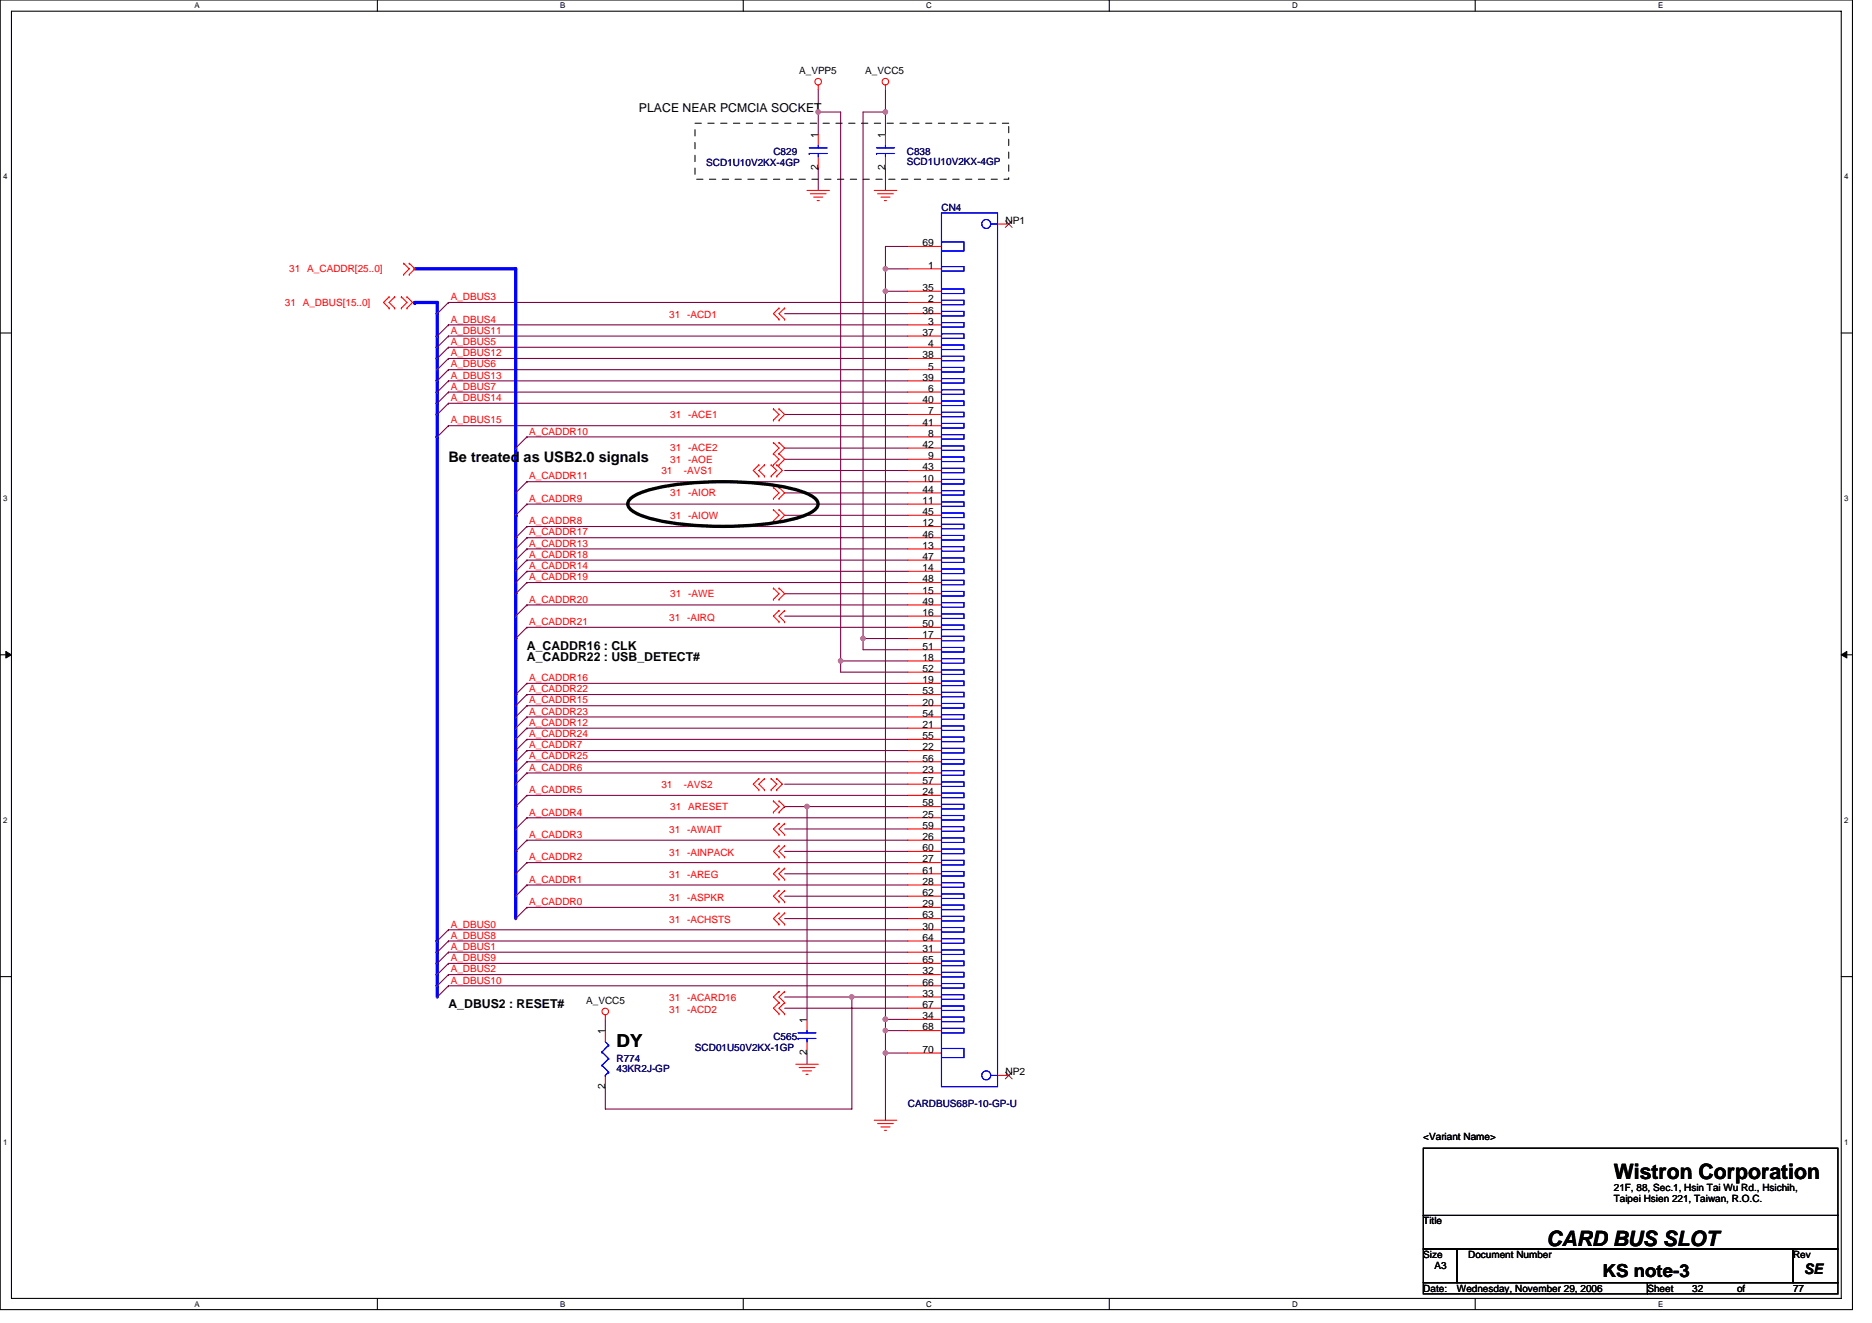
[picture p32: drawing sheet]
<svg xmlns="http://www.w3.org/2000/svg" width="297mm" height="210mm" viewBox="0 0 297 210" stroke-linecap="round" stroke-linejoin="round" font-family="sans-serif">
<defs><g id="words">
<g font-size="3.4">
<text x="256.1" y="187.1">Wistron Corporation</text>
<text x="245.4" y="197.8">CARD BUS SLOT</text>
</g>
<g font-size="2.8">
<text x="97.8" y="166.2">DY</text>
<text x="254.3" y="202.7">KS note-3</text>
</g>
<g font-size="2.3">
<text x="71.2" y="73.3">Be treated as USB2.0 signals</text>
<text x="286.3" y="202.1">SE</text>
</g>
<g font-size="1.9">
<text x="101.4" y="17.8">PLACE NEAR PCMCIA SOCKET</text>
<text x="83.6" y="103.2">A_CADDR16 : CLK</text>
<text x="83.6" y="104.9">A_CADDR22 : USB_DETECT#</text>
<text x="71.2" y="160.1">A_DBUS2 : RESET#</text>
</g>
<g font-size="1.6">
<text x="126.8" y="11.7">A_VPP5</text>
<text x="137.3" y="11.7">A_VCC5</text>
<text x="129.8" y="21.9" transform="rotate(-90 129.8 21.9)">1</text>
<text x="140.5" y="21.9" transform="rotate(-90 140.5 21.9)">1</text>
<text x="129.8" y="27.1" transform="rotate(-90 129.8 27.1)">2</text>
<text x="140.5" y="27.1" transform="rotate(-90 140.5 27.1)">2</text>
<text x="159.5" y="35.5">NP1</text>
<text x="146.4" y="39.1">69</text>
<text x="146.4" y="46.2">35</text>
<text x="147.3" y="42.7">1</text>
<text x="147.3" y="48">2</text>
<text x="146.4" y="49.8">36</text>
<text x="146.4" y="53.3">37</text>
<text x="147.3" y="51.5">3</text>
<text x="146.4" y="56.9">38</text>
<text x="147.3" y="55.1">4</text>
<text x="147.3" y="58.7">5</text>
<text x="146.4" y="60.4">39</text>
<text x="146.4" y="64">40</text>
<text x="147.3" y="62.2">6</text>
<text x="147.3" y="65.8">7</text>
<text x="146.4" y="67.5">41</text>
<text x="146.4" y="71.1">42</text>
<text x="147.3" y="69.3">8</text>
<text x="146.4" y="76.4">10</text>
<text x="146.4" y="74.7">43</text>
<text x="147.3" y="72.9">9</text>
<text x="146.4" y="80">11</text>
<text x="146.4" y="83.5">12</text>
<text x="146.4" y="78.2">44</text>
<text x="146.4" y="81.8">45</text>
<text x="146.4" y="87.1">13</text>
<text x="146.4" y="85.3">46</text>
<text x="146.4" y="88.9">47</text>
<text x="146.4" y="90.7">14</text>
<text x="146.4" y="94.2">15</text>
<text x="146.4" y="92.4">48</text>
<text x="146.4" y="96">49</text>
<text x="146.4" y="97.8">16</text>
<text x="146.4" y="101.3">17</text>
<text x="146.4" y="99.5">50</text>
<text x="146.4" y="104.9">18</text>
<text x="146.4" y="103.1">51</text>
<text x="146.4" y="106.7">52</text>
<text x="146.4" y="108.4">19</text>
<text x="146.4" y="112">20</text>
<text x="146.4" y="110.2">53</text>
<text x="146.4" y="113.8">54</text>
<text x="146.4" y="115.5">21</text>
<text x="146.4" y="119.1">22</text>
<text x="146.4" y="117.3">55</text>
<text x="146.4" y="122.7">23</text>
<text x="146.4" y="120.9">56</text>
<text x="146.4" y="124.4">57</text>
<text x="146.4" y="126.2">24</text>
<text x="146.4" y="129.8">25</text>
<text x="146.4" y="128">58</text>
<text x="146.4" y="131.6">59</text>
<text x="146.4" y="133.3">26</text>
<text x="146.4" y="136.9">27</text>
<text x="146.4" y="135.1">60</text>
<text x="146.4" y="140.4">28</text>
<text x="146.4" y="144">29</text>
<text x="146.4" y="138.7">61</text>
<text x="146.4" y="142.2">62</text>
<text x="146.4" y="147.6">30</text>
<text x="146.4" y="145.8">63</text>
<text x="146.4" y="149.3">64</text>
<text x="146.4" y="151.1">31</text>
<text x="146.4" y="154.7">32</text>
<text x="146.4" y="152.9">65</text>
<text x="93" y="159.3">A_VCC5</text>
<text x="146.4" y="158.2">33</text>
<text x="146.4" y="161.8">34</text>
<text x="146.4" y="156.4">66</text>
<text x="146.4" y="160">67</text>
<text x="96" y="164.1" transform="rotate(-90 96 164.1)">1</text>
<text x="128" y="167.5" transform="rotate(-90 128 167.5)">2</text>
<text x="128" y="162.3" transform="rotate(-90 128 162.3)">1</text>
<text x="146.4" y="163.6">68</text>
<text x="146.4" y="167.1">70</text>
<text x="96" y="172.8" transform="rotate(-90 96 172.8)">2</text>
<text x="159.5" y="170.7">NP2</text>
<text x="225.8" y="181">&lt;Variant Name&gt;</text>
<text x="256.1" y="189">21F, 88, Sec.1, Hsin Tai Wu Rd., Hsichih,</text>
<text x="256.1" y="190.8">Taipei Hsien 221, Taiwan, R.O.C.</text>
<text x="225.8" y="194.3">Title</text>
<text x="225.8" y="199.7">Size</text>
<text x="227.6" y="201.4">A3</text>
<text x="233" y="199.7">Document Number</text>
<text x="284.5" y="199.7">Rev</text>
<text x="225.8" y="205">Date:</text>
<text x="231.2" y="205">Wednesday, November 29, 2006</text>
<text x="261.4" y="205">Sheet</text>
<text x="268.5" y="205">32</text>
<text x="275.6" y="205">of</text>
<text x="284.5" y="205">77</text>
</g>
<g font-size="1.6" fill="#000080">
<text x="112.1" y="26.3">SCD1U10V2KX-4GP</text>
<text x="122.7" y="24.5">C829</text>
<text x="143.9" y="24.5">C838</text>
<text x="143.9" y="26.1">SCD1U10V2KX-4GP</text>
<text x="149.4" y="33.4">CN4</text>
<text x="110.3" y="166.8">SCD01U50V2KX-1GP</text>
<text x="122.7" y="165">C565</text>
<text x="97.8" y="168.6">R774</text>
<text x="97.8" y="170.2">43KR2J-GP</text>
<text x="144.1" y="175.7">CARDBUS68P-10-GP-U</text>
</g>
<g font-size="1.6" fill="#f00">
<text x="45.9" y="43.2">31 A_CADDR[25..0]</text>
<text x="71.5" y="47.6">A_DBUS3</text>
<text x="45.2" y="48.5">31 A_DBUS[15..0]</text>
<text x="71.5" y="53">A_DBUS11</text>
<text x="71.5" y="51.2">A_DBUS4</text>
<text x="106.2" y="50.5">31 -ACD1</text>
<text x="71.5" y="56.5">A_DBUS12</text>
<text x="71.5" y="54.8">A_DBUS5</text>
<text x="71.5" y="58.3">A_DBUS6</text>
<text x="71.5" y="63.6">A_DBUS14</text>
<text x="71.5" y="61.9">A_DBUS7</text>
<text x="71.5" y="60.1">A_DBUS13</text>
<text x="71.5" y="67.2">A_DBUS15</text>
<text x="84" y="69">A_CADDR10</text>
<text x="106.4" y="66.3">31 -ACE1</text>
<text x="106.4" y="71.6">31 -ACE2</text>
<text x="84" y="76.1">A_CADDR11</text>
<text x="104.9" y="75.2">31</text>
<text x="106.4" y="73.4">31 -AOE</text>
<text x="108.5" y="75.2">-AVS1</text>
<text x="84" y="79.7">A_CADDR9</text>
<text x="84" y="83.2">A_CADDR8</text>
<text x="106.4" y="78.8">31 -AIOR</text>
<text x="106.4" y="82.3">31 -AIOW</text>
<text x="84" y="86.8">A_CADDR13</text>
<text x="84" y="88.5">A_CADDR18</text>
<text x="84" y="85">A_CADDR17</text>
<text x="84" y="92.1">A_CADDR19</text>
<text x="84" y="95.7">A_CADDR20</text>
<text x="84" y="90.3">A_CADDR14</text>
<text x="106.4" y="94.8">31 -AWE</text>
<text x="84" y="99.2">A_CADDR21</text>
<text x="106.2" y="98.5">31 -AIRQ</text>
<text x="84" y="108.1">A_CADDR16</text>
<text x="84" y="111.7">A_CADDR15</text>
<text x="84" y="109.9">A_CADDR22</text>
<text x="84" y="113.4">A_CADDR23</text>
<text x="84" y="117">A_CADDR24</text>
<text x="84" y="118.8">A_CADDR7</text>
<text x="84" y="115.2">A_CADDR12</text>
<text x="84" y="125.9">A_CADDR5</text>
<text x="84" y="120.5">A_CADDR25</text>
<text x="84" y="122.3">A_CADDR6</text>
<text x="104.9" y="125">31</text>
<text x="108.5" y="125">-AVS2</text>
<text x="84" y="129.4">A_CADDR4</text>
<text x="106.4" y="128.5">31 ARESET</text>
<text x="84" y="133">A_CADDR3</text>
<text x="84" y="136.5">A_CADDR2</text>
<text x="106.2" y="132.3">31 -AWAIT</text>
<text x="106.2" y="135.8">31 -AINPACK</text>
<text x="84" y="143.7">A_CADDR0</text>
<text x="84" y="140.1">A_CADDR1</text>
<text x="106.2" y="139.4">31 -AREG</text>
<text x="106.2" y="142.9">31 -ASPKR</text>
<text x="71.5" y="147.2">A_DBUS0</text>
<text x="71.5" y="149">A_DBUS8</text>
<text x="106.2" y="146.5">31 -ACHSTS</text>
<text x="71.5" y="150.8">A_DBUS1</text>
<text x="71.5" y="154.3">A_DBUS2</text>
<text x="71.5" y="152.5">A_DBUS9</text>
<text x="71.5" y="156.1">A_DBUS10</text>
<text x="106.2" y="158.9">31 -ACARD16</text>
<text x="106.2" y="160.7">31 -ACD2</text>
</g>
<g font-size="1.3">
<text x="30.8" y="1.3">A</text>
<text x="88.9" y="1.3">B</text>
<text x="147" y="1.3">C</text>
<text x="205" y="1.3">D</text>
<text x="263.1" y="1.3">E</text>
<text x=".5" y="28.4">4</text>
<text x="292.6" y="28.4">4</text>
<text x=".5" y="79.5">3</text>
<text x="292.6" y="79.5">3</text>
<text x=".5" y="130.6">2</text>
<text x="292.6" y="130.6">2</text>
<text x=".5" y="181.7">1</text>
<text x="292.6" y="181.7">1</text>
<text x="30.8" y="207.4">A</text>
<text x="88.9" y="207.4">B</text>
<text x="147" y="207.4">C</text>
<text x="205" y="207.4">D</text>
<text x="263.1" y="207.4">E</text>
</g>
</g></defs>
<path d="M0 0h293.9v207.9h-293.9zM1.8 1.8h290.4v204.3h-290.4z" fill="none" stroke="#000" stroke-width=".17"/>
<g fill="#fff">
<path d="M30.8 .2h.9v1.4h-.9z"/>
<path d="M30.8 206.3h.9v1.4h-.9z"/>
</g>
<path d="M59.9 0v1.8M59.9 206.1v1.8" fill="none" stroke="#000" stroke-width=".17"/>
<g fill="#fff">
<path d="M88.9 .2h.8v1.4h-.8z"/>
<path d="M88.9 206.3h.8v1.4h-.8z"/>
</g>
<path d="M117.9 0v1.8M117.9 206.1v1.8" fill="none" stroke="#000" stroke-width=".17"/>
<g fill="#fff">
<path d="M147 .2h.9v1.4h-.9z"/>
<path d="M147 206.3h.9v1.4h-.9z"/>
</g>
<path d="M176 0v1.8M176 206.1v1.8" fill="none" stroke="#000" stroke-width=".17"/>
<g fill="#fff">
<path d="M205 .2h.9v1.4h-.9z"/>
<path d="M205 206.3h.9v1.4h-.9z"/>
</g>
<path d="M234.1 0v1.8M234.1 206.1v1.8" fill="none" stroke="#000" stroke-width=".17"/>
<g fill="#fff">
<path d="M263.1 .2h.8v1.4h-.8z"/>
<path d="M263.1 206.3h.8v1.4h-.8z"/>
<path d="M.5 27.3h.7v1.4h-.7z"/>
<path d="M292.6 27.3h.7v1.4h-.7z"/>
<path d="M.5 78.4h.7v1.4h-.7z"/>
<path d="M292.6 78.4h.7v1.4h-.7z"/>
</g>
<path d="M0 52.9h1.8M292.2 52.9h1.7" fill="none" stroke="#000" stroke-width=".17"/>
<g fill="#fff">
<path d="M.5 129.5h.7v1.4h-.7z"/>
<path d="M292.6 129.5h.7v1.4h-.7z"/>
</g>
<path d="M0 103.9h1.8M292.2 103.9h1.7" fill="none" stroke="#000" stroke-width=".17"/>
<path d="M.9 103.4l.9 .5-.9 .5zM292.2 103.9l.8-.5v1z" fill="#000" stroke="#000" stroke-width=".16"/>
<g fill="#fff">
<path d="M.5 180.5h.7v1.4h-.7z"/>
<path d="M292.6 180.5h.7v1.4h-.7z"/>
</g>
<path d="M0 155h1.8M292.2 155h1.7M225.8 198.2h5.4v5.4h-5.4zM225.8 182.2h65.8v10.7h-65.8zM225.8 192.9h65.8v5.3h-65.8zM231.2 198.2h53.3v5.4h-53.3zM284.5 198.2h7.1v5.4h-7.1zM225.8 203.6h35.6v1.8h-35.6zM261.4 203.6h30.2v1.8h-30.2z" fill="none" stroke="#000" stroke-width=".17"/>
<g fill="none" stroke="#800040" stroke-width=".17">
<path d="M129.8 17.8h.1M129.8 17.8h3.6v87.1M129.8 14.2v3.6M129.8 17.8v3.5M140.5 17.8h.1M140.5 17.8h-3.6v83.5M140.5 14.2v3.6M140.5 17.8v3.5M129.8 26.7h.1M129.8 26.7v3.5M140.5 26.7v3.5M140.5 39.1h3.6"/>
<path d="M140.5 39.1h.1M140.5 39.1v124.5M69.4 49.8h.1M69.4 53.3h.1M69.4 55.1h.1M69.4 56.9h.1M69.4 58.7h.1M71.2 53.3h.1M71.2 48h.1M71.2 51.6h.1M71.2 56.9h.1M71.2 55.1h.1"/>
<path d="M71.2 58.7h.1M71.2 53.3h72.9M71.2 48h72.9M71.2 51.6h72.9M71.2 56.9h72.9M71.2 55.1h72.9M71.2 58.7h72.9M71.2 48l-1.8 1.8M71.2 51.6l-1.8 1.7M71.2 53.3l-1.8 1.8M71.2 55.1l-1.8 1.8M71.2 56.9l-1.8 1.8"/>
<path d="M71.2 58.7l-1.8 1.8M124.5 49.8h19.6M140.5 46.2h3.6M140.5 42.7h3.6M140.5 42.7h.1M140.5 46.2h.1M69.4 60.5h.1M69.4 62.2h.1M69.4 64h.1M69.4 65.8h.1M69.4 69.3h.1M71.2 64h.1"/>
<path d="M71.2 62.2h.1M71.2 60.5h.1M71.2 67.6h.1M71.2 64h72.9M71.2 62.2h72.9M71.2 60.5h72.9M71.2 67.6h72.9M71.2 60.5l-1.8 1.7M71.2 62.2l-1.8 1.8M71.2 64l-1.8 1.8M71.2 67.6l-1.8 1.7M81.8 71.1h.1"/>
<path d="M81.8 78.2h.1M83.6 69.3h.1M83.6 76.5h.1M83.6 69.3h60.5M83.6 76.5h60.5M83.6 69.3l-1.8 1.8M83.6 76.5l-1.8 1.7M124.5 65.8h19.6M124.5 72.9h19.6M124.5 74.7h19.6M124.5 71.1h19.6M124.5 78.2h19.6"/>
<path d="M81.8 81.8h.1M81.8 85.3h.1M81.8 87.1h.1M81.8 88.9h.1M81.8 90.7h.1M81.8 92.5h.1M81.8 94.2h.1M81.8 97.8h.1M83.6 80h.1M83.6 83.6h.1M83.6 92.5h.1M83.6 87.1h.1"/>
<path d="M83.6 96h.1M83.6 88.9h.1M83.6 90.7h.1M83.6 99.6h.1M83.6 85.3h.1M83.6 80h60.5M83.6 83.6h60.5M83.6 92.5h60.5M83.6 87.1h60.5M83.6 96h60.5M83.6 88.9h60.5M83.6 90.7h60.5"/>
<path d="M83.6 99.6h60.5M83.6 85.3h60.5M83.6 80l-1.8 1.8M83.6 83.6l-1.8 1.7M83.6 85.3l-1.8 1.8M83.6 87.1l-1.8 1.8M83.6 88.9l-1.8 1.8M83.6 90.7l-1.8 1.8M83.6 99.6l-1.8 1.7M83.6 92.5l-1.8 1.7M83.6 96l-1.8 1.8M124.5 81.8h19.6"/>
<path d="M124.5 94.2h19.6M124.5 97.8h19.6M81.8 101.3h.1M81.8 110.2h.1M81.8 112h.1M81.8 115.6h.1M81.8 113.8h.1M81.8 117.3h.1M81.8 119.1h.1M83.6 108.5h.1M83.6 117.3h.1M83.6 119.1h.1"/>
<path d="M83.6 112h.1M83.6 115.6h.1M83.6 110.2h.1M83.6 113.8h.1M83.6 108.5h60.5M83.6 117.3h60.5M83.6 119.1h60.5M83.6 112h60.5M83.6 115.6h60.5M83.6 110.2h60.5M83.6 113.8h60.5M83.6 108.5l-1.8 1.7"/>
<path d="M83.6 110.2l-1.8 1.8M83.6 113.8l-1.8 1.8M83.6 112l-1.8 1.8M83.6 115.6l-1.8 1.7M83.6 117.3l-1.8 1.8M83.6 119.1l-1.8 1.8M133.4 104.9h10.7M133.4 104.9h.1M133.4 104.9v1.8h10.7M136.9 101.3h.1M136.9 101.3h7.2M136.9 101.3v1.8h7.2"/>
<path d="M81.8 120.9h.1M81.8 122.7h.1M81.8 124.5h.1M81.8 128h.1M81.8 131.6h.1M81.8 135.1h.1M81.8 138.7h.1M83.6 126.2h.1M83.6 120.9h.1M83.6 122.7h.1M83.6 129.8h.1M83.6 133.3h.1"/>
<path d="M83.6 136.9h.1M83.6 126.2h60.5M83.6 120.9h60.5M83.6 122.7h60.5M83.6 129.8h60.5M83.6 133.3h60.5M83.6 136.9h60.5M83.6 120.9l-1.8 1.8M83.6 122.7l-1.8 1.8M83.6 126.2l-1.8 1.8M83.6 129.8l-1.8 1.8M83.6 133.3l-1.8 1.8"/>
<path d="M83.6 136.9l-1.8 1.8M124.5 131.6h19.6M124.5 124.5h19.6M124.5 138.7h19.6M124.5 135.1h19.6M124.5 128h.1M124.5 128h3.6M128.1 128h16M128.1 128h.1M128.1 128v33.8M69.4 149.4h.1M69.4 151.1h.1"/>
<path d="M69.4 152.9h.1M69.4 154.7h.1M69.4 156.5h.1M69.4 158.2h.1M71.2 147.6h.1M71.2 151.1h.1M71.2 154.7h.1M71.2 152.9h.1M71.2 149.4h.1M71.2 156.5h.1M71.2 147.6h72.9M71.2 151.1h72.9"/>
<path d="M71.2 154.7h72.9M71.2 152.9h72.9M71.2 149.4h72.9M71.2 156.5h72.9M71.2 149.4l-1.8 1.7M71.2 152.9l-1.8 1.8M71.2 156.5l-1.8 1.7M71.2 147.6l-1.8 1.8M71.2 151.1l-1.8 1.8M71.2 154.7l-1.8 1.8M81.8 142.2h.1M81.8 145.8h.1"/>
<path d="M83.6 144h.1M83.6 140.5h.1M83.6 144h60.5M83.6 140.5h60.5M83.6 140.5l-1.8 1.7M83.6 144l-1.8 1.8M124.5 142.2h19.6M124.5 145.8h19.6M124.5 158.2h10.7M135.2 158.2h8.9M135.2 158.2v17.8h-39.1v-3.5M135.2 158.2h.1"/>
<path d="M96.1 161.8v1.8M124.5 160h19.6M128.1 167.1v1.8M140.5 161.8h3.6M140.5 163.6h3.6M140.5 161.8h.1M140.5 163.6v3.5h3.6M140.5 163.6h.1M140.5 167.1h.1M140.5 167.1v10.7"/>
</g>
<g fill="#f0f" stroke="#f0f" stroke-width=".17">
<circle cx="140.5" cy="42.7" r=".35"/>
<circle cx="140.5" cy="161.8" r=".35"/>
<circle cx="140.5" cy="46.2" r=".35"/>
<circle cx="140.5" cy="17.8" r=".35"/>
<circle cx="129.8" cy="17.8" r=".35"/>
<circle cx="136.9" cy="101.3" r=".35"/>
<circle cx="133.4" cy="104.9" r=".35"/>
<circle cx="128" cy="128" r=".35"/>
<circle cx="135.2" cy="158.2" r=".35"/>
<circle cx="140.5" cy="163.6" r=".35"/>
<circle cx="140.5" cy="167.1" r=".35"/>
</g>
<path d="M65.8 48h.1M65.8 48h3.6v110.2M65.8 42.7h16v39.1M81.8 81.8v64M81.8 81.8h.1" fill="none" stroke="#00f" stroke-width=".53"/>
<g fill="none" stroke="#f00" stroke-width=".17">
<path d="M129.8 13.5v.7M140.5 13.5v.7M128.1 30.2h3.5M128.6 30.8h2.5M129.1 31.3h1.5M129.7 31.8h.3M129.8 21.3v1.8M129.8 24.9v1.8M138.7 30.2h3.6M139.3 30.8h2.4M139.8 31.3h1.4M140.3 31.8h.4"/>
<path d="M140.5 21.3v1.8M140.5 24.9v1.8M144.1 39.1h5.3M158.3 35.6h1.8M61.7 48.9h.1M61.7 47.1h.1M61.7 47.1l-.8 .9 .8 .9M62.6 47.1h.1M62.6 48.9h.1M62.6 47.1l-.9 .9 .9 .9M63.7 48.9h.1M63.7 47.1h.1"/>
<path d="M63.7 47.1l.9 .9-.9 .9M64 43.6h.1M64 41.8h.1M64 41.8l.9 .9-.9 .9M64.6 48.9h.1M64.6 47.1h.1M64.6 47.1l.9 .9-.9 .9M64.9 41.8h.1M64.9 43.6h.1M64.9 41.8l.9 .9-.9 .9M123.6 48.9h.1M123.6 50.7h.1"/>
<path d="M123.6 48.9l-.9 .9 .9 .9M124.5 48.9h.1M124.5 50.7h.1M124.5 48.9l-.9 .9 .9 .9M144.1 42.7h5.3M144.1 48h5.3M144.1 51.6h5.3M144.1 55.1h5.3M144.1 58.7h5.3M144.1 46.2h5.3M144.1 49.8h5.3M144.1 53.3h5.3"/>
<path d="M144.1 56.9h5.3M120.4 75.6h.1M120.4 73.8h.1M120.4 73.8l-.9 .9 .9 .9M121.3 73.8h.1M121.3 75.6h.1M121.3 73.8l-.9 .9 .9 .9M122.4 75.6h.1M122.4 73.8h.1M122.4 73.8l.9 .9-.9 .9M122.7 66.7h.1M122.7 64.9h.1"/>
<path d="M122.7 72h.1M122.7 70.2h.1M122.7 73.8h.1M122.7 79.1h.1M122.7 77.3h.1M122.7 64.9l.9 .9-.9 .9M122.7 70.2l.9 .9-.9 .9M122.7 72l.9 .9-.9 .9M122.7 77.3l.9 .9-.9 .9M123.3 75.6h.1M123.3 73.8h.1M123.3 73.8l.8 .9-.8 .9"/>
<path d="M123.6 64.9h.1M123.6 66.7h.1M123.6 70.2h.1M123.6 72h.1M123.6 73.8h.1M123.6 77.3h.1M123.6 79.1h.1M123.6 64.9l.9 .9-.9 .9M123.6 70.2l.9 .9-.9 .9M123.6 72l.9 .9-.9 .9M123.6 77.3l.9 .9-.9 .9M144.1 62.2h5.3"/>
<path d="M144.1 65.8h5.3M144.1 69.3h5.3M144.1 72.9h5.3M144.1 76.5h5.3M144.1 60.5h5.3M144.1 64h5.3M144.1 67.6h5.3M144.1 71.1h5.3M144.1 74.7h5.3M144.1 78.2h5.3M122.7 82.7h.1M122.7 80.9h.1"/>
<path d="M122.7 95.1h.1M122.7 93.3h.1M122.7 80.9l.9 .9-.9 .9M122.7 93.3l.9 .9-.9 .9M123.6 80.9h.1M123.6 82.7h.1M123.6 93.3h.1M123.6 95.1h.1M123.6 96.9h.1M123.6 98.7h.1M123.6 80.9l.9 .9-.9 .9M123.6 93.3l.9 .9-.9 .9"/>
<path d="M123.6 96.9l-.9 .9 .9 .9M124.5 96.9h.1M124.5 98.7h.1M124.5 96.9l-.9 .9 .9 .9M144.1 80h5.3M144.1 83.6h5.3M144.1 87.1h5.3M144.1 90.7h5.3M144.1 94.2h5.3M144.1 97.8h5.3M144.1 81.8h5.3M144.1 85.3h5.3"/>
<path d="M144.1 88.9h5.3M144.1 92.5h5.3M144.1 96h5.3M144.1 99.6h5.3M144.1 101.3h5.3M144.1 104.9h5.3M144.1 108.5h5.3M144.1 112h5.3M144.1 115.6h5.3M144.1 119.1h5.3M144.1 103.1h5.3M144.1 106.7h5.3"/>
<path d="M144.1 110.2h5.3M144.1 113.8h5.3M144.1 117.3h5.3M120.4 125.3h.1M120.4 123.6h.1M120.4 123.6l-.9 .9 .9 .8M121.3 123.6h.1M121.3 125.3h.1M121.3 123.6l-.9 .9 .9 .8M122.4 125.3h.1M122.4 123.6h.1M122.4 123.6l.9 .9-.9 .8"/>
<path d="M122.7 128.9h.1M122.7 127.1h.1M122.7 127.1l.9 .9-.9 .9M123.3 125.3h.1M123.3 123.6h.1M123.3 123.6l.8 .9-.8 .8M123.6 130.7h.1M123.6 132.5h.1M123.6 134.2h.1M123.6 136h.1M123.6 137.8h.1M123.6 139.6h.1"/>
<path d="M123.6 127.1h.1M123.6 128.9h.1M123.6 130.7l-.9 .9 .9 .9M123.6 134.2l-.9 .9 .9 .9M123.6 137.8l-.9 .9 .9 .9M123.6 127.1l.9 .9-.9 .9M124.5 130.7h.1M124.5 132.5h.1M124.5 134.2h.1M124.5 136h.1M124.5 137.8h.1M124.5 139.6h.1"/>
<path d="M124.5 130.7l-.9 .9 .9 .9M124.5 134.2l-.9 .9 .9 .9M124.5 137.8l-.9 .9 .9 .9M144.1 122.7h5.3M144.1 126.2h5.3M144.1 129.8h5.3M144.1 133.3h5.3M144.1 136.9h5.3M144.1 120.9h5.3M144.1 124.5h5.3M144.1 128h5.3M144.1 131.6h5.3"/>
<path d="M144.1 135.1h5.3M144.1 138.7h5.3M123.6 141.4h.1M123.6 143.1h.1M123.6 144.9h.1M123.6 146.7h.1M123.6 157.4h.1M123.6 159.1h.1M123.6 141.4l-.9 .8 .9 .9M123.6 144.9l-.9 .9 .9 .9M123.6 157.4l-.9 .8 .9 .9M123.6 159.1l-.9 .9 .9 .9"/>
<path d="M124.5 141.4h.1M124.5 143.1h.1M124.5 144.9h.1M124.5 146.7h.1M124.5 157.4h.1M124.5 159.1h.1M124.5 141.4l-.9 .8 .9 .9M124.5 144.9l-.9 .9 .9 .9M124.5 157.4l-.9 .8 .9 .9M124.5 159.1l-.9 .9 .9 .9M144.1 140.5h5.3M144.1 144h5.3"/>
<path d="M144.1 147.6h5.3M144.1 151.1h5.3M144.1 154.7h5.3M144.1 158.2h5.3M144.1 142.2h5.3M144.1 145.8h5.3M144.1 149.4h5.3M144.1 152.9h5.3M144.1 156.5h5.3M96.1 161.1v.7M96.1 163.6v1.8M96.1 170.7v1.8"/>
<path d="M123.6 160.9h.1M124.5 160.9h.1M126.3 168.9h3.5M126.8 169.4h2.5M127.3 170h1.5M127.9 170.5h.3M128.1 161.8v1.8M128.1 165.4v1.7M138.7 177.8h3.6M139.3 178.3h2.4M139.8 178.9h1.4M140.3 179.4h.4"/>
<path d="M144.1 161.8h5.3M144.1 160h5.3M144.1 163.6h5.3M144.1 167.1h5.3M158.3 170.7h1.8"/>
<circle cx="129.8" cy="13" r=".52"/>
<circle cx="140.5" cy="13" r=".52"/>
<circle cx="96" cy="160.5" r=".52"/>
</g>
<path d="M110.3 19.6h49.8v8.8h-49.8z" fill="none" stroke="#000" stroke-width=".16" stroke-dasharray="1 1 1 1 1 1 1 1"/>
<path d="M100.1 79.1a13.2 13.2 0 0 1 6-2 55.5 55.5 0 0 1 19.9 .5 8.4 8.4 0 0 1 3.4 1.5 1.06 1.06 0 0 1 0 1.8 13.1 13.1 0 0 1-6.1 2 55.3 55.3 0 0 1-19.9-.5 8.3 8.3 0 0 1-3.3-1.5 1.06 1.06 0 0 1 0-1.8z" fill="none" stroke="#000" stroke-width=".53"/>
<g fill="none" stroke="#00f" stroke-width=".17">
<path d="M128.4 23.5h2.9M128.4 24.4h.1M128.4 24.4h2.9M129.8 23.1v.4M129.8 24.4v.5M139.1 23.5h2.8M139.1 24.4h.1M139.1 24.4h2.8M140.5 23.1v.4M140.5 24.4v.5M149.4 33.8h8.9v138.7h-8.9zM149.4 38.4h3.5v1.4h-3.5z"/>
<path d="M157.2 35.6h1.1M149.4 42.3h3.5v.7h-3.5zM149.4 45.9h3.5v.7h-3.5zM149.4 47.6h3.5v.8h-3.5zM149.4 49.4h3.5v.7h-3.5zM149.4 51.2h3.5v.7h-3.5zM149.4 58.3h3.5v.7h-3.5zM149.4 56.5h3.5v.8h-3.5zM149.4 54.8h3.5v.7h-3.5zM149.4 53h3.5v.7h-3.5zM149.4 60.1h3.5v.7h-3.5zM149.4 77.9h3.5v.7h-3.5z"/>
<path d="M149.4 76.1h3.5v.7h-3.5zM149.4 74.3h3.5v.7h-3.5zM149.4 72.5h3.5v.8h-3.5zM149.4 70.8h3.5v.7h-3.5zM149.4 69h3.5v.7h-3.5zM149.4 67.2h3.5v.7h-3.5zM149.4 65.4h3.5v.7h-3.5zM149.4 63.6h3.5v.8h-3.5zM149.4 61.9h3.5v.7h-3.5zM149.4 79.7h3.5v.7h-3.5zM149.4 95.7h3.5v.7h-3.5zM149.4 93.9h3.5v.7h-3.5z"/>
<path d="M149.4 92.1h3.5v.7h-3.5zM149.4 90.3h3.5v.7h-3.5zM149.4 88.5h3.5v.8h-3.5zM149.4 86.8h3.5v.7h-3.5zM149.4 85h3.5v.7h-3.5zM149.4 83.2h3.5v.7h-3.5zM149.4 81.4h3.5v.7h-3.5zM149.4 99.2h3.5v.7h-3.5zM149.4 97.4h3.5v.7h-3.5zM149.4 113.4h3.5v.8h-3.5zM149.4 111.7h3.5v.7h-3.5zM149.4 109.9h3.5v.7h-3.5z"/>
<path d="M149.4 108.1h3.5v.7h-3.5zM149.4 106.3h3.5v.7h-3.5zM149.4 104.5h3.5v.8h-3.5zM149.4 102.8h3.5v.7h-3.5zM149.4 101h3.5v.7h-3.5zM149.4 118.8h3.5v.7h-3.5zM149.4 117h3.5v.7h-3.5zM149.4 115.2h3.5v.7h-3.5zM149.4 131.2h3.5v.7h-3.5zM149.4 129.4h3.5v.8h-3.5zM149.4 127.7h3.5v.7h-3.5zM149.4 125.9h3.5v.7h-3.5z"/>
<path d="M149.4 124.1h3.5v.7h-3.5zM149.4 122.3h3.5v.7h-3.5zM149.4 120.5h3.5v.8h-3.5zM149.4 138.3h3.5v.7h-3.5zM149.4 136.5h3.5v.8h-3.5zM149.4 134.8h3.5v.7h-3.5zM149.4 133h3.5v.7h-3.5zM149.4 149h3.5v.7h-3.5zM149.4 147.2h3.5v.7h-3.5zM149.4 145.4h3.5v.8h-3.5zM149.4 143.7h3.5v.7h-3.5zM149.4 141.9h3.5v.7h-3.5z"/>
<path d="M149.4 140.1h3.5v.7h-3.5zM149.4 159.7h3.5v.7h-3.5zM149.4 157.9h3.5v.7h-3.5zM149.4 156.1h3.5v.7h-3.5zM149.4 154.3h3.5v.7h-3.5zM149.4 152.5h3.5v.8h-3.5zM149.4 150.8h3.5v.7h-3.5zM95.5 167h.1M95.5 169.1h.1M95.5 167l1.1 1M95.5 169.1l1.1 1.1M96.1 170.7h.1"/>
<path d="M96.1 165.4l.5 .5M96.6 165.9h.1M96.6 168h.1M96.6 170.2h.1M96.6 165.9l-1.1 1.1M96.6 168l-1.1 1.1M96.6 170.2l-.5 .5M126.6 163.9h2.9M126.6 164.8h.1M126.6 164.8h2.9M128.1 163.6v.3M128.1 164.8v.6"/>
<path d="M149.4 163.2h3.5v.7h-3.5zM149.4 161.4h3.5v.8h-3.5zM149.4 166.4h3.5v1.5h-3.5zM157.2 170.7h1.1M158.3 170.7h.1"/>
<circle cx="156.5" cy="35.5" r=".71"/>
<circle cx="156.5" cy="170.7" r=".71"/>
</g>
<path d="M159.5 35l1.1 1.1M160.6 35l-1.1 1.1M159.5 170.2l1.1 1M160.6 170.2l-1.1 1" fill="none" stroke="#804000" stroke-width=".16"/>
<use href="#words"/>
</svg>
